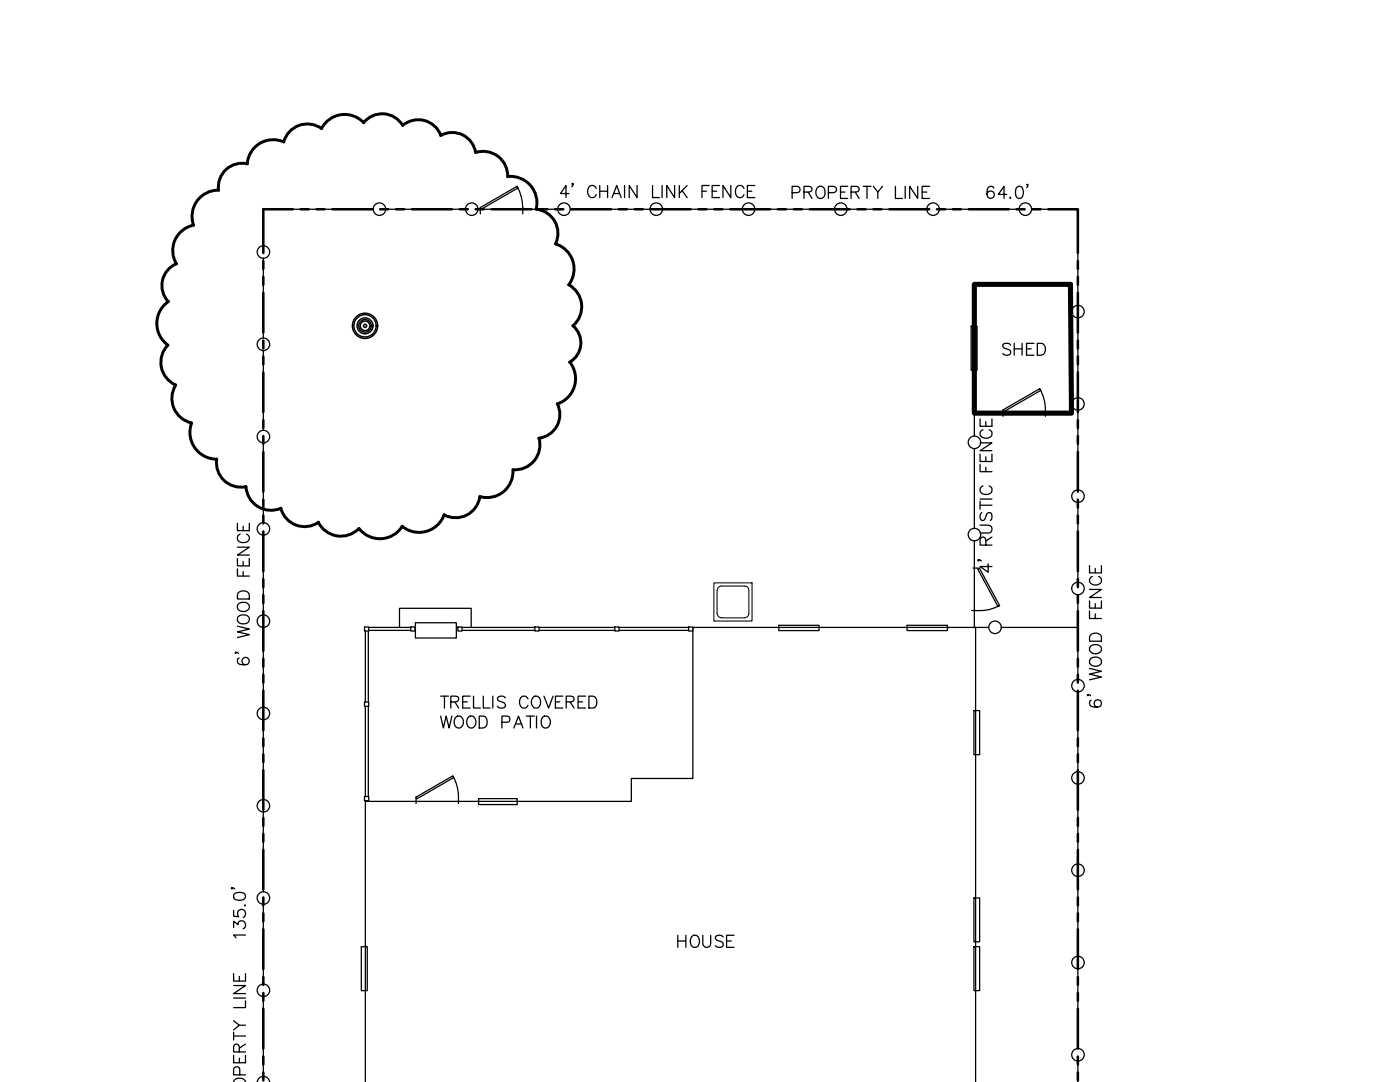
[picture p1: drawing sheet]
<svg xmlns="http://www.w3.org/2000/svg" width="279mm" height="216mm" viewBox="0 0 279 216" stroke-linecap="round" stroke-linejoin="round" font-family="sans-serif">
<defs><g id="words">
<g font-size="6.2">
<text x="157" y="40.9">PROPERTY LINE 64.0'</text>
<text x="50.8" y="133.7" transform="rotate(-90 50.8 133.7)">6' WOOD FENCE</text>
<text x="220.8" y="142.2" transform="rotate(-90 220.8 142.2)">6' WOOD FENCE</text>
<text x="49.7" y="223" transform="rotate(-90 49.7 223)">PROPERTY LINE 135.0'</text>
</g>
<text font-size="5.7" x="134.1" y="190.1">HOUSE</text>
<text font-size="5.3" x="199" y="72">SHED</text>
</g></defs>
<!-- layer: Land-Property line -->
<g fill="none" stroke="#000" stroke-width=".51">
<path d="M52.5 52.1v1.6M52.5 55.3v1.5M52.5 58.4v8M58.4 41.8h-5.9v8.7M60 41.8h1.6M63.2 41.8h1.6M66.4 41.8h7.9M75.9 41.8h1.6M79.1 41.8h1.6M82.2 41.8h8M91.8 41.8h1.6M94.9 41.8h1.6"/>
<path d="M98.1 41.8h8M107.6 41.8h1.6M110.8 41.8h1.6M114 41.8h7.9M123.5 41.8h1.6M126.7 41.8h1.6M129.9 41.8h7.9M139.4 41.8h1.6M142.6 41.8h1.6M145.7 41.8h8M209.2 41.8h5.9v8.7M215.1 52.1v1.6"/>
<path d="M215.1 55.3v1.5M215.1 58.4v8M52.5 68v1.5M52.5 71.1v1.6M52.5 74.3v7.9M215.1 68v1.5M215.1 71.1v1.6M215.1 74.3v7.9M52.5 83.8v1.6M52.5 87v1.6M52.5 90.2v7.9M52.5 99.7v1.6"/>
<path d="M215.1 83.8v1.6M215.1 87v1.6M215.1 90.2v7.9M215.1 99.7v1.6M215.1 102.9v1.6M215.1 106.1v7.9M52.5 134.6v1.6M52.5 137.8v7.9M215.1 137.8v7.9M52.5 147.3v1.6M52.5 150.5v1.6M52.5 153.7v7.9"/>
<path d="M215.1 147.3v1.6M215.1 150.5v1.6M215.1 153.7v7.9M52.5 163.2v1.6M52.5 166.4v1.6M52.5 169.6v7.9M52.5 179.1v1.6M215.1 163.2v1.6M215.1 166.4v1.6M215.1 169.6v7.9M215.1 179.1v1.6M52.5 182.3v1.5"/>
<path d="M52.5 185.4v8M52.5 195v1.5M52.5 198.1v1.6M215.1 182.3v1.5M215.1 185.4v8M215.1 195v1.5M215.1 198.1v1.6M52.5 201.3v7.9M52.5 210.8v1.6M52.5 214v1.6M215.1 201.3v7.9M215.1 210.8v1.6"/>
<path d="M215.1 214v1.6"/>
</g>
<!-- layer: Land-Text 30 -->
<path d="M72.9 215.9v-56h53.1v-4.6h12.3v-30.1h56.4v90.7" fill="none" stroke="#000" stroke-width=".25"/>
<!-- layer: Land-Bldg window -->
<g fill="none" stroke="#000" stroke-width=".25">
<path d="M193.8 65.1h1.2v8.8h-1.2zM72.7 125.1h.9v.8h-.9zM72.9 125.9v14.2M73.5 125.9v14.2M73.6 125.2h8.4M73.6 125.8h8.4M82 125.1h.8v.8h-.8zM91.4 125.1h.8v.8h-.8zM92.2 125.2h14.5M92.2 125.8h14.5M106.7 125.1h.9v.8h-.9zM107.6 125.2h15.1"/>
<path d="M107.6 125.8h15.1M122.7 125.1h.8v.8h-.8zM123.5 125.2h13.9M123.5 125.8h13.9M137.4 125.1h.9v.8h-.9zM155.4 124.8h8.1v1h-8.1zM181 124.8h8.1v1h-8.1zM72.7 140.1h.9v.8h-.9zM72.7 158.9h.9v.9h-.9zM72.9 140.9v18M73.5 140.9v18M95.5 159.4h7.7v1.1h-7.7z"/>
<path d="M194.4 141.8h1.1v8.8h-1.1zM194.4 179.2h1.1v8.7h-1.1zM72.1 188.9h1.2v8.8h-1.2zM194.4 188.9h1.1v8.8h-1.1z"/>
</g>
<!-- layer: Land-curb -->
<path d="M82.9 124.3v3h8.2v-3h-8.1M94 125.1v-3.7h-14.3v3.8" fill="none" stroke="#000" stroke-width=".25"/>
<!-- layer: 0 -->
<path d="M103.2 37.2l.1 .3-7.3 4.3-.1-.4 7.3-4.2a9.5 9.5 0 0 1 1.1 5.5M95.9 41.4v1.3M207.5 77.6l.8 1.7 .3 2.5M200.2 81.8l7.3-4.2 .2 .3-7.4 4.2zM200.2 81.8v1.3M208.6 81.8v1.3M194.2 113.3l1.3 .1M199.5 120.8l-.3 .2-4.1-7.4 .4-.2 4 7.4a8.9 8.9 0 0 1-5.6 1M83 159.1l7.4-4.3 .1 .4-7.3 4.2zM83 159.1v1.2M90.4 154.8a9.3 9.3 0 0 1 1.1 5.5" fill="none" stroke="#000" stroke-width=".25"/>
<!-- layer: Land-Bldg footprint -->
<path d="M194.5 56.7h19.1l.2 25.7h-19.3z" fill="none" stroke="#000" stroke-width="1"/>
<!-- layer: Land-fence -->
<g fill="none" stroke="#000" stroke-width=".25">
<path d="M52.5 51.6v15.9M74.4 41.8h-21.9v7.2M77 41.8h15.9M95.4 41.8h15.9M113.8 41.8h15.9M132.2 41.8h15.9M150.6 41.8h15.9M169.1 41.8h15.8M187.5 41.8h15.8M205.9 41.8h9.2v19.1M52.5 70v15.9M215.1 63.5v15.8"/>
<path d="M52.5 88.4v15.9M194.5 89.5v15.9M194.5 82.4v4.6M215.1 81.9v15.9M52.5 106.8v15.9M194.5 108v17.2M215.1 118.7v6.5h-15.3M215.1 100.3v15.9M52.5 125.2v15.9M194.7 125.2h2.6M215.1 138.1v15.9M215.1 125.2v10.4"/>
<path d="M52.5 143.7v15.8M215.1 156.5v15.9M52.5 162.1v15.8M215.1 174.9v15.9M52.5 180.5v15.9M52.5 198.9v15.9M215.1 193.4v15.8M51.3 215.9a1.24 1.24 0 0 1 1.3-1.1 1.24 1.24 0 0 1 1.2 1.1M215.1 211.8v4.1"/>
<circle cx="52.6" cy="50.3" r="1.25"/>
<circle cx="75.7" cy="41.7" r="1.25"/>
<circle cx="94.1" cy="41.7" r="1.25"/>
<circle cx="112.6" cy="41.7" r="1.25"/>
<circle cx="131" cy="41.7" r="1.25"/>
<circle cx="149.4" cy="41.7" r="1.25"/>
<circle cx="52.6" cy="68.7" r="1.25"/>
<circle cx="215.1" cy="62.2" r="1.25"/>
<circle cx="52.6" cy="87.1" r="1.25"/>
<circle cx="194.5" cy="88.3" r="1.25"/>
<circle cx="215.1" cy="80.6" r="1.25"/>
<circle cx="215.1" cy="99" r="1.25"/>
<circle cx="52.6" cy="105.5" r="1.25"/>
<circle cx="194.5" cy="106.7" r="1.25"/>
<circle cx="52.6" cy="123.9" r="1.25"/>
<circle cx="198.6" cy="125.2" r="1.25"/>
<circle cx="52.6" cy="142.4" r="1.25"/>
<circle cx="215.1" cy="155.2" r="1.25"/>
<circle cx="52.6" cy="160.8" r="1.25"/>
<circle cx="52.6" cy="179.2" r="1.25"/>
<circle cx="215.1" cy="173.6" r="1.25"/>
<circle cx="52.6" cy="197.6" r="1.25"/>
<circle cx="215.1" cy="192.1" r="1.25"/>
<circle cx="215.1" cy="210.5" r="1.25"/>
</g>
<!-- layer: 0 -->
<g fill="none" stroke="#000" stroke-width=".3">
<circle cx="72.8" cy="65" r="2.22"/>
<circle cx="72.8" cy="65" r="2.52"/>
<circle cx="72.8" cy="65" r="1.59"/>
<circle cx="72.8" cy="65" r="1.25"/>
<circle cx="72.8" cy="65" r=".95"/>
<circle cx="72.8" cy="65" r=".32"/>
</g>
<!-- layer: Land-funishings -->
<path d="M142.5 116.3h7.6v7.6h-7.6zM143.1 117.8v4.6M143.9 116.9h4.7M144 116.9a.83 .83 0 0 0-.9 .9M148.6 116.9a.83 .83 0 0 1 .9 .9M149.5 117.8v4.6a.83 .83 0 0 1-.9 .8M143.1 122.4a.83 .83 0 0 0 .9 .8M143.9 123.3h4.7" fill="none" stroke="#000" stroke-width=".21"/>
<!-- layer: Land-Text hardscape -->
<g fill="none" stroke="#000" stroke-width=".25">
<path d="M113.6 38.6h-1.7l1.1-1.6v2.4M114.4 36.7l-.2 .1-.1-.1h.3v.2l-.3 .4M119 37.6a.87 .87 0 0 0-1-.6 .87 .87 0 0 0-.7 .9 1.04 1.04 0 0 0 .2 1.2 1.04 1.04 0 0 0 1.1 .2l.4-.5M119.7 37v2.4M119.7 38.2h1.6M121.3 37v2.4M122.1 39.4l1-2.4 .9 2.4M122.5 38.6h1.1M124.6 37v2.4M127.1 37v2.4l-1.5-2.4v2.4M130.2 37v2.4h1.4M132.1 37v2.4"/>
<path d="M134.6 37v2.4l-1.5-2.4v2.4M135.6 37v2.4M136.1 38l1 1.4M137.1 37l-1.5 1.6M140.1 38.2h.9M141.5 37h-1.4v2.4M142.1 38.2h.9M143.6 37h-1.5v2.4h1.5M145.9 37v2.4l-1.6-2.4v2.4M148.5 37.6a.87 .87 0 0 0-1-.6 .87 .87 0 0 0-.7 .9 1.03 1.03 0 0 0 .2 1.2 1.03 1.03 0 0 0 1.1 .2l.4-.5M149.2 38.2h.8M150.6 37h-1.4v2.4h1.4"/>
<path d="M195.6 92.6v1.5h2.4M195.6 90.6v1.5h2.4v-1.5M195.6 88.4h2.4l-2.4 1.5h2.4M195.6 83.6v1.5h2.4v-1.5M195.6 99.6h2.4M196.2 97a.87 .87 0 0 0-.6 1 .87 .87 0 0 0 .9 .7 1.04 1.04 0 0 0 1.1-.3 1.04 1.04 0 0 0 .3-1.1l-.5-.3M196.2 85.7a.87 .87 0 0 0-.6 1 .87 .87 0 0 0 .9 .7 1.04 1.04 0 0 0 1.1-.2 1.04 1.04 0 0 0 .3-1.1l-.5-.4M196.7 84.1v1M196.7 91.2v.9M196.7 93.2v.9M195.3 111.7l.1 .1-.1 .1-.2-.1a.44 .44 0 0 1 .7 .1M195.6 104.8h1.7a.79 .79 0 0 1 .7 .8 .79 .79 0 0 1-.7 .8h-1.7"/>
<path d="M195.6 100.8h2.4M195.6 100v1.6M195.9 102.3a.87 .87 0 0 0-.3 .9 .87 .87 0 0 0 .6 .7l.3-.3 .4-.8a.58 .58 0 0 1 .4-.5 .58 .58 0 0 1 .6 .2 1.13 1.13 0 0 1-.3 1.4M196.7 108.8l-.1-1.4a.56 .56 0 0 0-.9 0l-.1 1.4h2.4M197.2 112.5v1.7l-1.6-1.2h2.4M198 107.2l-1.3 .8M87.9 138.9h1.6M88.7 138.9v2.4M93.8 138.9h-1.5v2.4h1.5M94.5 138.9v2.4h1.4M96.4 138.9v2.4h1.4M98.4 138.9v2.4"/>
<path d="M100.9 139.2a.88 .88 0 0 0-.9-.3 .88 .88 0 0 0-.7 .6l.2 .3 .9 .3a.58 .58 0 0 1 .5 .6 .58 .58 0 0 1-.6 .6l-.8-.1-.2-.3M105.4 139.5a.87 .87 0 0 0-1-.6 .87 .87 0 0 0-.7 .9 1.06 1.06 0 0 0 .2 1.1 1.06 1.06 0 0 0 1.1 .3l.4-.5M106.3 139.2l.2-.2a.91 .91 0 0 1 1.4 .8 1.06 1.06 0 0 1-.2 1.1 1.06 1.06 0 0 1-1.2 .3 1.45 1.45 0 0 1-.2-2zM108.6 138.9l.9 2.4 .9-2.4M112.3 138.9h-1.5v2.4h1.5M116.9 138.9h-1.5v2.4h1.5M117.5 138.9h.8a1.28 1.28 0 0 1 .8 1.2 1.28 1.28 0 0 1-.8 1.2h-.8zM87.9 142.9l.6 2.4 .5-2.4 .6 2.4 .6-2.4M90 140.1l1.3-.2a.56 .56 0 0 0 0-.9l-1.3-.1v2.4M90.8 140.1l.7 1.2M90.9 143.2a.89 .89 0 0 1 1-.3 .89 .89 0 0 1 .6 .9 1.04 1.04 0 0 1-.3 1.1 1.04 1.04 0 0 1-1.1 .2 1.44 1.44 0 0 1-.2-1.9zM92.3 140.1h1"/>
<path d="M93.4 143.2a.89 .89 0 0 1 1-.3 .89 .89 0 0 1 .6 .9 1.04 1.04 0 0 1-.3 1.1 1.04 1.04 0 0 1-1.1 .2 1.44 1.44 0 0 1-.2-1.9zM95.6 142.9h.8a1.28 1.28 0 0 1 .8 1.2 1.28 1.28 0 0 1-.8 1.2h-.8zM100.2 144.1l1.3-.1a.64 .64 0 0 0 .3-.7 .64 .64 0 0 0-.6-.4h-1v2.4M102.5 145.3l1-2.4 .9 2.4M102.9 144.5h1.1M105 142.9h1.7M105.8 142.9v2.4M107.1 142.9v2.4M108.4 143a1.16 1.16 0 0 1 1.4 .5 1.16 1.16 0 0 1-.2 1.4l-.2 .2a.89 .89 0 0 1-1.4-.7 1.42 1.42 0 0 1 .4-1.4zM110.8 140.1h.9M113 140.1h1a.65 .65 0 0 0 .6-.7l-.2-.4-.4-.1h-1v2.4M113.8 140.1l.8 1.2"/>
<path d="M115.4 140.1h.9"/>
</g>
<!-- layer: Land-trees -->
<g fill="none" stroke="#000" stroke-width=".59">
<path d="M56.6 28.3a5.2 5.2 0 0 0-7.3 4.4 4.7 4.7 0 0 0-5.7 5.3 5.2 5.2 0 0 0-5 6.9M72.6 24.5a4.8 4.8 0 0 1 7.8 .5M72.6 24.5a5.2 5.2 0 0 0-8.4 1.1 4.9 4.9 0 0 0-7.6 2.7M80.4 25a4.8 4.8 0 0 1 7.6 2 4.7 4.7 0 0 1 6.9 3.4M94.9 30.4a4.9 4.9 0 0 1 6.4 4.9M101.3 35.2a5.3 5.3 0 0 1 5.7 6.5M38.6 44.9a5.1 5.1 0 0 0-3.4 7.8 4.7 4.7 0 0 0-1.6 7.5M107 41.7a4.8 4.8 0 0 1 3.9 7M110.9 48.7a5.2 5.2 0 0 1 2.6 8.1 5 5 0 0 1 .9 8.2 4.5 4.5 0 0 1-.7 7.3M33.5 68.9a4.9 4.9 0 0 0 1.5 7.9M33.6 60.2a5.3 5.3 0 0 0-.1 8.7M35.1 76.8a5 5 0 0 0 3.2 7.6"/>
<path d="M113.7 72.2a5.3 5.3 0 0 1-2.5 8.4M38.2 84.4a5.4 5.4 0 0 0 5 7.2 4.9 4.9 0 0 0 5.9 5.5 5 5 0 0 0 7 4.3M107.6 87.4a5 5 0 0 1-5.2 6.4 5.2 5.2 0 0 1-6.6 5.3 4.8 4.8 0 0 1-7.2 3.6 5.3 5.3 0 0 1-8.3 2.3M111.2 80.6a4.8 4.8 0 0 1-3.7 6.8M56.1 101.4a4.9 4.9 0 0 0 7.5 2.8M63.5 104.2a5 5 0 0 0 8.1 1.3 5.3 5.3 0 0 0 8.7-.5"/>
</g>
<use href="#words"/>
</svg>
